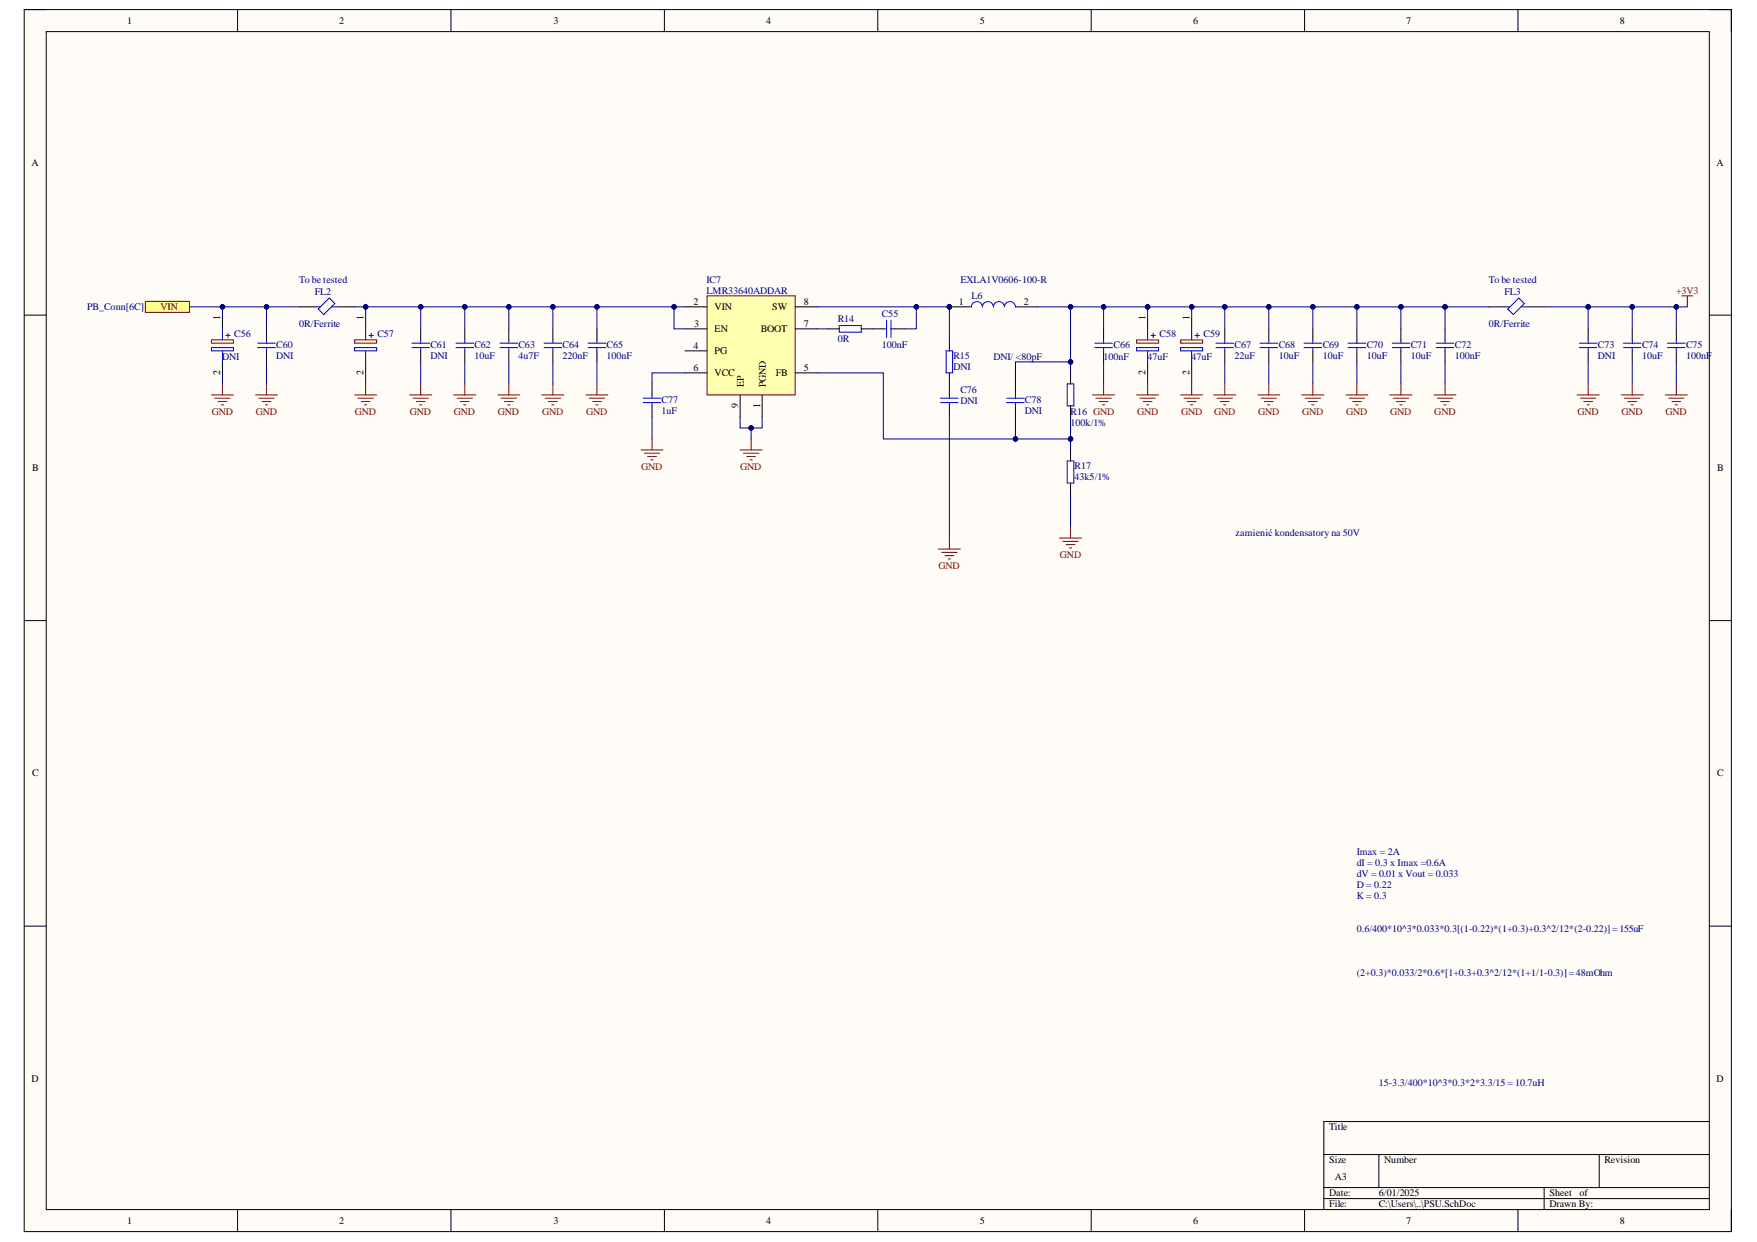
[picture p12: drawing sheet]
<svg xmlns="http://www.w3.org/2000/svg" width="297mm" height="210mm" viewBox="0 0 297 210" stroke-linecap="round" stroke-linejoin="round" font-family="sans-serif">
<defs><g id="words">
<g font-size="1.7">
<text x="21.5" y="4.1">1</text>
<text x="57.4" y="4.1">2</text>
<text x="93.6" y="4.1">3</text>
<text x="129.5" y="4.1">4</text>
<text x="165.7" y="4.1">5</text>
<text x="201.7" y="4.1">6</text>
<text x="237.7" y="4.1">7</text>
<text x="273.9" y="4.1">8</text>
<text x="5.3" y="28">A</text>
<text x="290.2" y="28">A</text>
<text x="117.3" y="51.5">2</text>
<text x="120.8" y="52.4">VIN</text>
<text x="130.6" y="52.4">SW</text>
<text x="135.9" y="51.5">8</text>
<text x="162.1" y="51.5">1</text>
<text x="173.1" y="51.5">2</text>
<text x="37.2" y="54.1" transform="rotate(-90 37.2 54.1)">1</text>
<text x="61.4" y="54.1" transform="rotate(-90 61.4 54.1)">1</text>
<text x="117.3" y="58.9">4</text>
<text x="117.4" y="55.2">3</text>
<text x="120.8" y="56.1">EN</text>
<text x="120.8" y="59.9">PG</text>
<text x="128.6" y="56.1">BOOT</text>
<text x="135.9" y="55.2">7</text>
<text x="193.7" y="54.1" transform="rotate(-90 193.7 54.1)">1</text>
<text x="201.1" y="54.1" transform="rotate(-90 201.1 54.1)">1</text>
<text x="37.2" y="63.4" transform="rotate(-90 37.2 63.4)">2</text>
<text x="61.4" y="63.4" transform="rotate(-90 61.4 63.4)">2</text>
<text x="117.3" y="62.6">6</text>
<text x="120.8" y="63.6">VCC</text>
<text x="125.7" y="65.4" transform="rotate(-90 125.7 65.4)">EP</text>
<text x="129.5" y="65.4" transform="rotate(-90 129.5 65.4)">PGND</text>
<text x="131.1" y="63.6">FB</text>
<text x="135.9" y="62.6">5</text>
<text x="193.7" y="63.4" transform="rotate(-90 193.7 63.4)">2</text>
<text x="201.1" y="63.4" transform="rotate(-90 201.1 63.4)">2</text>
<text x="124.8" y="69" transform="rotate(-90 124.8 69)">9</text>
<text x="128.5" y="68.9" transform="rotate(-90 128.5 68.9)">1</text>
<text x="5.4" y="79.6">B</text>
<text x="290.3" y="79.6">B</text>
<text x="5.4" y="131.2">C</text>
<text x="290.3" y="131.2">C</text>
<text x="5.3" y="182.9">D</text>
<text x="290.2" y="182.9">D</text>
<text x="224.7" y="191">Title</text>
<text x="224.7" y="196.6">Size</text>
<text x="234" y="196.6">Number</text>
<text x="271.3" y="196.6">Revision</text>
<text x="224.7" y="202.1">Date:</text>
<text x="225.7" y="199.4">A3</text>
<text x="233.1" y="202.1">6/01/2025</text>
<text x="261.9" y="202.1">Sheet</text>
<text x="267" y="202.1">of</text>
<text x="21.5" y="206.8">1</text>
<text x="57.4" y="206.8">2</text>
<text x="93.6" y="206.8">3</text>
<text x="129.5" y="206.8">4</text>
<text x="165.7" y="206.8">5</text>
<text x="201.7" y="206.8">6</text>
<text x="224.7" y="204">File:</text>
<text x="233.1" y="204">C:\Users\..\PSU.SchDoc</text>
<text x="237.7" y="206.8">7</text>
<text x="261.9" y="204">Drawn By:</text>
<text x="273.9" y="206.8">8</text>
</g>
<g font-size="1.7" fill="#000080">
<text x="50.6" y="47.8">To be tested</text>
<text x="119.5" y="47.8">IC7</text>
<text x="162.4" y="47.8">EXLA1V0606-100-R</text>
<text x="251.7" y="47.8">To be tested</text>
<text x="14.7" y="52.4">PB_Conn[6C]</text>
<text x="53.2" y="49.8">FL2</text>
<text x="119.5" y="49.6">LMR33640ADDAR</text>
<text x="149.1" y="53.5">C55</text>
<text x="164.2" y="50.6">L6</text>
<text x="254.3" y="49.8">FL3</text>
<text x="39.6" y="56.9">C56</text>
<text x="46.7" y="58.8">C60</text>
<text x="50.6" y="55.2">0R/Ferrite</text>
<text x="63.8" y="56.9">C57</text>
<text x="72.8" y="58.8">C61</text>
<text x="80.2" y="58.8">C62</text>
<text x="87.7" y="58.8">C63</text>
<text x="95.1" y="58.8">C64</text>
<text x="102.5" y="58.8">C65</text>
<text x="141.6" y="57.8">0R</text>
<text x="141.6" y="54.4">R14</text>
<text x="149.1" y="58.8">100nF</text>
<text x="188.3" y="58.8">C66</text>
<text x="196" y="56.9">C58</text>
<text x="203.5" y="56.9">C59</text>
<text x="208.7" y="58.8">C67</text>
<text x="216.2" y="58.8">C68</text>
<text x="223.6" y="58.8">C69</text>
<text x="231.1" y="58.8">C70</text>
<text x="238.5" y="58.8">C71</text>
<text x="246" y="58.8">C72</text>
<text x="251.7" y="55.2">0R/Ferrite</text>
<text x="270.2" y="58.8">C73</text>
<text x="277.6" y="58.8">C74</text>
<text x="285" y="58.8">C75</text>
<text x="37.6" y="60.8">DNI</text>
<text x="46.7" y="60.6">DNI</text>
<text x="72.8" y="60.6">DNI</text>
<text x="80.2" y="60.6">10uF</text>
<text x="87.7" y="60.6">4u7F</text>
<text x="95.1" y="60.6">220nF</text>
<text x="102.5" y="60.6">100nF</text>
<text x="161.2" y="62.5">DNI</text>
<text x="161.2" y="60.6">R15</text>
<text x="167.9" y="60.8">DNI/ &lt;80pF</text>
<text x="186.6" y="60.8">100nF</text>
<text x="194" y="60.8">47uF</text>
<text x="201.5" y="60.8">47uF</text>
<text x="208.7" y="60.6">22uF</text>
<text x="216.2" y="60.6">10uF</text>
<text x="223.6" y="60.6">10uF</text>
<text x="231.1" y="60.6">10uF</text>
<text x="238.5" y="60.6">10uF</text>
<text x="246" y="60.6">100nF</text>
<text x="270.2" y="60.6">DNI</text>
<text x="277.6" y="60.6">10uF</text>
<text x="285" y="60.6">100nF</text>
<text x="111.9" y="69.9">1uF</text>
<text x="111.9" y="68.1">C77</text>
<text x="162.4" y="68.2">DNI</text>
<text x="162.4" y="66.4">C76</text>
<text x="173.3" y="69.9">DNI</text>
<text x="173.3" y="68.1">C78</text>
<text x="181" y="71.9">100k/1%</text>
<text x="181" y="70.1">R16 GND</text>
<text x="181.7" y="81.1">43k5/1%</text>
<text x="181.7" y="79.2">R17</text>
<text x="208.9" y="90.5">zamienić kondensatory na 50V</text>
<text x="229.4" y="146.3">dI = 0.3 x Imax =0.6A</text>
<text x="229.4" y="144.5">Imax = 2A</text>
<text x="229.4" y="148.2">dV = 0.01 x Vout = 0.033</text>
<text x="229.4" y="151.9">K = 0.3</text>
<text x="229.4" y="150.1">D = 0.22</text>
<text x="229.4" y="157.5">0.6/400*10^3*0.033*0.3[(1-0.22)*(1+0.3)+0.3^2/12*(2-0.22)]=155uF</text>
<text x="229.4" y="164.9">(2+0.3)*0.033/2*0.6*[1+0.3+0.3^2/12*(1+1/1-0.3)]=48mOhm</text>
<text x="233.1" y="183.5">15-3.3/400*10^3*0.3*2*3.3/15 = 10.7uH</text>
</g>
<g font-size="1.7" fill="#800000">
<text x="27.2" y="52.4">VIN</text>
<text x="283.4" y="49.6">+3V3</text>
<text x="35.8" y="70.1">GND</text>
<text x="43.2" y="70.1">GND</text>
<text x="60" y="70.1">GND</text>
<text x="69.3" y="70.1">GND</text>
<text x="76.7" y="70.1">GND</text>
<text x="84.2" y="70.1">GND</text>
<text x="91.6" y="70.1">GND</text>
<text x="99.1" y="70.1">GND</text>
<text x="192.2" y="70.1">GND</text>
<text x="199.7" y="70.1">GND</text>
<text x="205.3" y="70.1">GND</text>
<text x="212.7" y="70.1">GND</text>
<text x="220.2" y="70.1">GND</text>
<text x="227.6" y="70.1">GND</text>
<text x="235" y="70.1">GND</text>
<text x="242.5" y="70.1">GND</text>
<text x="266.7" y="70.1">GND</text>
<text x="274.1" y="70.1">GND</text>
<text x="281.6" y="70.1">GND</text>
<text x="108.4" y="79.4">GND</text>
<text x="125.1" y="79.4">GND</text>
<text x="179.2" y="94.3">GND</text>
<text x="158.6" y="96.1">GND</text>
</g>
</g></defs>
<path d="M4.1 1.6h288.6v206.5h-288.6z" fill-rule="evenodd" fill="#fffcf8"/>
<path d="M4.1 1.6h288.6v206.5h-288.6z" fill="none" stroke="#000" stroke-width=".17"/>
<path d="M7.8 5.3h281.2v199.1h-281.2z" fill-rule="evenodd" fill="#fffcf8"/>
<g fill="none" stroke="#000" stroke-width=".17">
<path d="M4.1 1.6h3.7M7.8 5.3h281.2v199.1h-281.2zM40.2 1.6v3.7M76.2 1.6v3.7M112.3 1.6v3.7M148.4 1.6v3.7M184.5 1.6v3.7M220.6 1.6v3.7M256.6 1.6v3.7M289 1.6h3.7v3.7M4.1 53.3h3.7M289 53.3h3.7"/>
<path d="M4.1 104.9h3.7M289 104.9h3.7M4.1 156.5h3.7M289 156.5h3.7M223.8 195.1h65.2M233.1 195.1v5.6M270.4 195.1v5.6M289 189.5h-65.2v14.9M40.2 204.4v3.7M76.2 204.4v3.7M112.3 204.4v3.7M148.4 204.4v3.7"/>
<path d="M184.5 204.4v3.7M220.6 204.4v3.7M223.8 200.7h65.2M223.8 202.6h65.2M256.6 204.4v3.7M261 200.7v3.7M292.7 204.4v3.7"/>
</g>
<path d="M119.5 50h14.9v16.7h-14.9z" fill-rule="evenodd" fill="#ffffb0"/>
<path d="M119.5 50h14.9v16.7h-14.9z" fill="none" stroke="#800000" stroke-width=".17"/>
<g fill="none" stroke="#000" stroke-width=".17">
<path d="M93.5 55.6v1.8M93.5 59.3v1.9M100.9 55.6v1.8M100.9 59.3v1.9M115.8 51.9h3.7M115.8 55.6h3.7M115.8 59.3h3.7M134.4 51.9h3.8M134.4 55.6h3.8M115.8 63h3.7M125.1 66.7v3.8M128.8 66.7v3.8"/>
<path d="M134.4 63h3.8"/>
</g>
<path d="M92 58h3M92 58.7h3M93.5 57.4v.6M93.5 58.7v.6M99.4 58h3M99.4 58.7h3M100.9 57.4v.6M100.9 58.7v.6" fill="none" stroke="#00f" stroke-width=".17"/>
<path d="M60 57.4h3.7v.6h-3.7z" fill-rule="evenodd" fill="#ffffb0"/>
<g fill="none" stroke="#800000" stroke-width=".17">
<path d="M60 57.4h3.7v.6h-3.7zM60 66.7h3.7M60.5 67.3h2.6M61.1 67.9h1.5M61.6 68.4h.4M61.8 64.9v1.8M69.3 66.7h3.7M69.8 67.3h2.6M70.4 67.9h1.5M70.9 68.4h.4M71.1 64.9v1.8M76.7 66.7h3.7"/>
<path d="M77.3 67.3h2.6M77.8 67.9h1.5M78.4 68.4h.4M78.6 64.9v1.8M84.2 66.7h3.7M84.7 67.3h2.6M85.3 67.9h1.5M85.8 68.4h.4M86 64.9v1.8M91.6 66.7h3.7M92.2 67.3h2.6M92.7 67.9h1.5"/>
<path d="M93.3 68.4h.4M93.5 64.9v1.8M99.1 66.7h3.7M99.6 67.3h2.6M100.2 67.9h1.5M100.7 68.4h.4M100.9 64.9v1.8"/>
</g>
<g fill="none" stroke="#000" stroke-width=".17">
<path d="M61.8 53.7v1.9M71.1 55.6v1.8M71.1 59.3v1.9M78.6 55.6v1.8M78.6 59.3v1.9M86 55.6v1.8M86 59.3v1.9M186.6 55.6v1.8M186.6 59.3v1.9M207.1 55.6v1.8M207.1 59.3v1.9M214.5 55.6v1.8"/>
<path d="M214.5 59.3v1.9M221.9 55.6v1.8M221.9 59.3v1.9M229.4 55.6v1.8M229.4 59.3v1.9M236.8 55.6v1.8M236.8 59.3v1.9M244.3 55.6v1.8M244.3 59.3v1.9M61.8 61.2v1.8"/>
</g>
<g fill="none" stroke="#00f" stroke-width=".17">
<path d="M60 58.7h3.7v.6h-3.7zM61.8 55.6v1.8M61.8 59.3v1.9M62.4 56.7h.7M62.7 56.3v.8M69.6 58.7h3M69.6 58h3M71.1 57.4v.6M71.1 58.7v.6M77.1 58.7h3M77.1 58h3M78.6 57.4v.6"/>
<path d="M78.6 58.7v.6M84.5 58.7h3M84.5 58h3M86 57.4v.6M86 58.7v.6M185.1 58.7h3M185.1 58h3M186.6 57.4v.6M186.6 58.7v.6M205.6 58.7h2.9M205.6 58h2.9M207.1 57.4v.6"/>
<path d="M207.1 58.7v.6M213 58.7h3M213 58h3M214.5 57.4v.6M214.5 58.7v.6M220.5 58.7h2.9M220.5 58h2.9M221.9 57.4v.6M221.9 58.7v.6M227.9 58.7h3M227.9 58h3M229.4 57.4v.6"/>
<path d="M229.4 58.7v.6M235.4 58.7h2.9M235.4 58h2.9M236.8 57.4v.6M236.8 58.7v.6M242.8 58.7h3M242.8 58h3M244.3 57.4v.6M244.3 58.7v.6"/>
</g>
<circle cx="160.5" cy="51.9" r=".37" fill="#000080"/>
<circle cx="160.5" cy="51.9" r=".37" fill="none" stroke="#000080" stroke-width=".17"/>
<path d="M160.5 51.9h3.7" fill="none" stroke="#000" stroke-width=".17"/>
<circle cx="160.5" cy="51.9" r=".37" fill="#000080"/>
<circle cx="160.5" cy="51.9" r=".37" fill="none" stroke="#000080" stroke-width=".17"/>
<g fill="none" stroke="#000" stroke-width=".17">
<path d="M140 55.6h1.9M145.6 55.6h3.7M151.2 55.6h1.9M160.5 57.4v1.9M171.7 51.9h3.7M110.2 64.9v1.8M110.2 68.6v1.9M160.5 63v3.7M160.5 68.6v1.9M171.7 64.9v1.8M171.7 68.6v1.9M181 63v1.9"/>
<path d="M181 68.6v1.9M181 76v1.9M181 81.6v1.9"/>
</g>
<g fill="none" stroke="#00f" stroke-width=".17">
<path d="M141.9 55h3.7v1.1h-3.7zM149.3 55.6h.6M149.9 54.1v3M150.6 54.1v3M150.6 55.6h.6M159.9 59.3h1.2v3.7h-1.2zM164.2 51.9a.93 .93 0 0 1 1-.9 .93 .93 0 0 1 .9 .9 .93 .93 0 0 1 .9-.9 .93 .93 0 0 1 .9 .9 .93 .93 0 0 1 1-.9 .93 .93 0 0 1 .9 .9 .93 .93 0 0 1 .9-.9 .93 .93 0 0 1 1 .9M108.7 67.3h3M108.7 68h3M110.2 66.7v.6M110.2 68v.6M159 67.3h3"/>
<path d="M159 68h3M160.5 66.7v.6M160.5 68v.6M170.2 67.3h3M170.2 68h3M171.7 66.7v.6M171.7 68v.6M180.4 64.9h1.1v3.7h-1.1zM180.4 77.9h1.1v3.7h-1.1z"/>
</g>
<g fill="none" stroke="#800000" stroke-width=".17">
<path d="M284.3 50h1.9M285.3 50v1.9M108.4 76h3.7M108.9 76.6h2.6M109.5 77.2h1.5M110 77.7h.4M110.2 74.2v1.8M125.1 76h3.7M125.7 76.6h2.6M126.2 77.2h1.5M126.8 77.7h.4M127 74.2v1.8"/>
<path d="M184.7 66.7h3.7M185.3 67.3h2.6M185.8 67.9h1.5M186.4 68.4h.4M186.6 64.9v1.8M192.2 66.7h3.7M192.7 67.3h2.6M193.3 67.9h1.5M193.8 68.4h.4M194 64.9v1.8M199.6 66.7h3.7M200.2 67.3h2.6"/>
<path d="M200.7 67.9h1.5M201.3 68.4h.4M201.5 64.9v1.8M205.2 66.7h3.7M205.7 67.3h2.7M206.3 67.9h1.5M206.9 68.4h.3M207.1 64.9v1.8M212.6 66.7h3.8M213.2 67.3h2.6M213.8 67.9h1.4M214.3 68.4h.4"/>
<path d="M214.5 64.9v1.8M220.1 66.7h3.7M220.6 67.3h2.6M221.2 67.9h1.5M221.8 68.4h.3M221.9 64.9v1.8M227.5 66.7h3.8M228.1 67.3h2.6M228.7 67.9h1.4M229.2 68.4h.4M229.4 64.9v1.8M235 66.7h3.7"/>
<path d="M235.5 67.3h2.7M236.1 67.9h1.5M236.7 68.4h.3M236.8 64.9v1.8M242.4 66.7h3.8M243 67.3h2.6M243.5 67.9h1.5M244.1 68.4h.4M244.3 64.9v1.8M158.6 92.8h3.8M159.2 93.3h2.6M159.8 93.9h1.4"/>
<path d="M160.3 94.5h.4M160.5 90.9v1.9M179.1 90.9h3.7M179.7 91.5h2.6M180.2 92h1.5M180.8 92.6h.4M181 89.1v1.8"/>
</g>
<path d="M24.6 50.9h7.4v1.9h-7.4z" fill-rule="evenodd" fill="#ffff80"/>
<path d="M24.6 50.9h7.4v1.9h-7.4z" fill="none" stroke="#800000" stroke-width=".17"/>
<path d="M192.2 57.4h3.7v.6h-3.7z" fill-rule="evenodd" fill="#ffffb0"/>
<path d="M192.2 57.4h3.7v.6h-3.7z" fill="none" stroke="#800000" stroke-width=".17"/>
<path d="M194 53.7v1.9M194 61.2v1.8" fill="none" stroke="#000" stroke-width=".17"/>
<path d="M192.2 58.7h3.7v.6h-3.7zM194 55.6v1.8M194 59.3v1.9M194.6 56.7h.7M194.9 56.3v.8" fill="none" stroke="#00f" stroke-width=".17"/>
<path d="M199.6 57.4h3.7v.6h-3.7z" fill-rule="evenodd" fill="#ffffb0"/>
<g fill="none" stroke="#800000" stroke-width=".17">
<path d="M199.6 57.4h3.7v.6h-3.7zM266.6 66.7h3.8M267.2 67.3h2.6M267.8 67.9h1.4M268.3 68.4h.4M268.5 64.9v1.8M274.1 66.7h3.7M274.6 67.3h2.7M275.2 67.9h1.5M275.8 68.4h.3M276 64.9v1.8M281.5 66.7h3.8"/>
<path d="M282.1 67.3h2.6M282.7 67.9h1.4M283.2 68.4h.4M283.4 64.9v1.8"/>
</g>
<path d="M50.6 51.9h2.8M57.2 51.9h2.8M201.5 53.7v1.9M251.7 51.9h2.8M258.3 51.9h2.7M268.5 55.6v1.8M268.5 59.3v1.9M276 55.6v1.8M276 59.3v1.9M283.4 55.6v1.8M283.4 59.3v1.9M201.5 61.2v1.8" fill="none" stroke="#000" stroke-width=".17"/>
<g fill="none" stroke="#00f" stroke-width=".17">
<path d="M53.4 51.9h.8M53.8 52.2l1.9-1.8 .9 .9-1.9 1.9zM56 51.9h1.2M199.6 58.7h3.7v.6h-3.7zM201.5 55.6v1.8M201.5 59.3v1.9M202 56.7h.8M202.4 56.3v.8M254.5 51.9h.8M254.9 52.2l1.9-1.8 .9 .9-1.9 1.9zM257.1 51.9h1.2M267 58.7h3"/>
<path d="M267 58h3M268.5 57.4v.6M268.5 58.7v.6M274.5 58.7h2.9M274.5 58h2.9M276 57.4v.6M276 58.7v.6M281.9 58.7h3M281.9 58h3M283.4 57.4v.6M283.4 58.7v.6"/>
</g>
<path d="M35.7 57.4h3.8v.6h-3.8z" fill-rule="evenodd" fill="#ffffb0"/>
<path d="M35.7 57.4h3.8v.6h-3.8zM35.7 66.7h3.8M36.3 67.3h2.6M36.9 67.9h1.5M37.4 68.4h.4M37.6 64.9v1.8M43.2 66.7h3.7M43.8 67.3h2.6M44.3 67.9h1.5M44.9 68.4h.3M45.1 64.9v1.8" fill="none" stroke="#800000" stroke-width=".17"/>
<path d="M37.6 53.7v1.9M45.1 55.6v1.8M45.1 59.3v1.9M37.6 61.2v1.8" fill="none" stroke="#000" stroke-width=".17"/>
<path d="M35.7 58.7h3.8v.6h-3.8zM37.6 55.6v1.8M37.6 59.3v1.9M38.2 56.7h.7M38.5 56.3v.8M43.6 58.7h2.9M43.6 58h2.9M45.1 57.4v.6M45.1 58.7v.6" fill="none" stroke="#00f" stroke-width=".17"/>
<path d="M93.5 51.9h-7.5v3.7" fill="none" stroke="#000080" stroke-width=".17"/>
<circle cx="93.5" cy="51.9" r=".37" fill="#000080"/>
<circle cx="93.5" cy="51.9" r=".37" fill="none" stroke="#000080" stroke-width=".17"/>
<circle cx="86" cy="51.9" r=".37" fill="#000080"/>
<g fill="none" stroke="#000080" stroke-width=".17">
<path d="M86 51.9h-7.4v3.7"/>
<circle cx="86" cy="51.9" r=".37"/>
</g>
<circle cx="86" cy="51.9" r=".37" fill="#000080"/>
<circle cx="86" cy="51.9" r=".37" fill="none" stroke="#000080" stroke-width=".17"/>
<circle cx="78.6" cy="51.9" r=".37" fill="#000080"/>
<g fill="none" stroke="#000080" stroke-width=".17">
<path d="M78.6 51.9h-7.5v3.7"/>
<circle cx="78.6" cy="51.9" r=".37"/>
</g>
<circle cx="78.6" cy="51.9" r=".37" fill="#000080"/>
<circle cx="78.6" cy="51.9" r=".37" fill="none" stroke="#000080" stroke-width=".17"/>
<circle cx="71.1" cy="51.9" r=".37" fill="#000080"/>
<g fill="none" stroke="#000080" stroke-width=".17">
<path d="M138.2 51.9h22.3M61.8 63v1.9M71.1 61.2v3.7M78.6 61.2v3.7M86 61.2v3.7M93.5 61.2v3.7M100.9 61.2v3.7"/>
<circle cx="71.1" cy="51.9" r=".37"/>
</g>
<circle cx="154.9" cy="51.9" r=".37" fill="#000080"/>
<circle cx="154.9" cy="51.9" r=".37" fill="none" stroke="#000080" stroke-width=".17"/>
<circle cx="160.5" cy="51.9" r=".37" fill="#000080"/>
<g fill="none" stroke="#000080" stroke-width=".17">
<path d="M138.2 55.6h1.8M154.9 51.9v3.7h-1.8"/>
<circle cx="160.5" cy="51.9" r=".37"/>
</g>
<circle cx="154.9" cy="51.9" r=".37" fill="#000080"/>
<g fill="none" stroke="#000080" stroke-width=".17">
<path d="M175.4 51.9h5.6v11.1"/>
<circle cx="154.9" cy="51.9" r=".37"/>
</g>
<circle cx="181" cy="61.2" r=".37" fill="#000080"/>
<circle cx="181" cy="61.2" r=".37" fill="none" stroke="#000080" stroke-width=".17"/>
<circle cx="181" cy="51.9" r=".37" fill="#000080"/>
<g fill="none" stroke="#000080" stroke-width=".17">
<path d="M181 70.5v5.5"/>
<circle cx="181" cy="51.9" r=".37"/>
</g>
<circle cx="181" cy="74.2" r=".37" fill="#000080"/>
<g fill="none" stroke="#000080" stroke-width=".17">
<path d="M138.2 63h11.1v11.2h31.7"/>
<circle cx="181" cy="74.2" r=".37"/>
</g>
<circle cx="181" cy="74.2" r=".37" fill="#000080"/>
<circle cx="181" cy="74.2" r=".37" fill="none" stroke="#000080" stroke-width=".17"/>
<circle cx="171.7" cy="74.2" r=".37" fill="#000080"/>
<g fill="none" stroke="#000080" stroke-width=".17">
<path d="M181 61.2h-9.3v3.7"/>
<circle cx="171.7" cy="74.2" r=".37"/>
</g>
<circle cx="181" cy="61.2" r=".37" fill="#000080"/>
<g fill="none" stroke="#000080" stroke-width=".17">
<path d="M171.7 70.5v3.7"/>
<circle cx="181" cy="61.2" r=".37"/>
</g>
<circle cx="171.7" cy="74.2" r=".37" fill="#000080"/>
<g fill="none" stroke="#000080" stroke-width=".17">
<path d="M181 51.9h5.6v3.7"/>
<circle cx="171.7" cy="74.2" r=".37"/>
</g>
<circle cx="186.6" cy="51.9" r=".37" fill="#000080"/>
<circle cx="186.6" cy="51.9" r=".37" fill="none" stroke="#000080" stroke-width=".17"/>
<circle cx="181" cy="51.9" r=".37" fill="#000080"/>
<g fill="none" stroke="#000080" stroke-width=".17">
<path d="M186.6 51.9h7.4v1.8"/>
<circle cx="181" cy="51.9" r=".37"/>
</g>
<circle cx="186.6" cy="51.9" r=".37" fill="#000080"/>
<circle cx="186.6" cy="51.9" r=".37" fill="none" stroke="#000080" stroke-width=".17"/>
<circle cx="194" cy="51.9" r=".37" fill="#000080"/>
<g fill="none" stroke="#000080" stroke-width=".17">
<path d="M201.5 51.9v1.8"/>
<circle cx="194" cy="51.9" r=".37"/>
</g>
<circle cx="201.5" cy="51.9" r=".37" fill="#000080"/>
<g fill="none" stroke="#000080" stroke-width=".17">
<path d="M194 51.9h13.1v3.7"/>
<circle cx="201.5" cy="51.9" r=".37"/>
</g>
<circle cx="194" cy="51.9" r=".37" fill="#000080"/>
<circle cx="194" cy="51.9" r=".37" fill="none" stroke="#000080" stroke-width=".17"/>
<circle cx="201.5" cy="51.9" r=".37" fill="#000080"/>
<circle cx="201.5" cy="51.9" r=".37" fill="none" stroke="#000080" stroke-width=".17"/>
<circle cx="207.1" cy="51.9" r=".38" fill="#000080"/>
<g fill="none" stroke="#000080" stroke-width=".17">
<path d="M207.1 51.9h7.4v3.7"/>
<circle cx="207.1" cy="51.9" r=".38"/>
</g>
<circle cx="207.1" cy="51.9" r=".38" fill="#000080"/>
<circle cx="207.1" cy="51.9" r=".38" fill="none" stroke="#000080" stroke-width=".17"/>
<circle cx="214.5" cy="51.9" r=".37" fill="#000080"/>
<g fill="none" stroke="#000080" stroke-width=".17">
<path d="M214.5 51.9h7.4v3.7"/>
<circle cx="214.5" cy="51.9" r=".37"/>
</g>
<circle cx="214.5" cy="51.9" r=".37" fill="#000080"/>
<circle cx="214.5" cy="51.9" r=".37" fill="none" stroke="#000080" stroke-width=".17"/>
<circle cx="222" cy="51.9" r=".37" fill="#000080"/>
<g fill="none" stroke="#000080" stroke-width=".17">
<path d="M221.9 51.9h7.5v3.7"/>
<circle cx="222" cy="51.9" r=".37"/>
</g>
<circle cx="222" cy="51.9" r=".37" fill="#000080"/>
<circle cx="222" cy="51.9" r=".37" fill="none" stroke="#000080" stroke-width=".17"/>
<circle cx="229.4" cy="51.9" r=".37" fill="#000080"/>
<g fill="none" stroke="#000080" stroke-width=".17">
<path d="M229.4 51.9h7.4v3.7"/>
<circle cx="229.4" cy="51.9" r=".37"/>
</g>
<circle cx="229.4" cy="51.9" r=".37" fill="#000080"/>
<circle cx="229.4" cy="51.9" r=".37" fill="none" stroke="#000080" stroke-width=".17"/>
<circle cx="236.8" cy="51.9" r=".37" fill="#000080"/>
<g fill="none" stroke="#000080" stroke-width=".17">
<path d="M244.3 51.9v3.7"/>
<circle cx="236.8" cy="51.9" r=".37"/>
</g>
<circle cx="244.3" cy="51.9" r=".38" fill="#000080"/>
<g fill="none" stroke="#000080" stroke-width=".17">
<path d="M110.2 70.5v3.7M115.8 63h-5.6v1.9M127 72.3v1.9M186.6 61.2v3.7M194 63v1.9M201.5 63v1.9M207.1 61.2v3.7M214.5 61.2v3.7M221.9 61.2v3.7M229.4 61.2v3.7M236.8 61.2v3.7M244.3 61.2v3.7"/>
<path d="M181 83.5v5.6"/>
<circle cx="244.3" cy="51.9" r=".38"/>
</g>
<circle cx="127" cy="72.3" r=".37" fill="#000080"/>
<g fill="none" stroke="#000080" stroke-width=".17">
<path d="M125.1 70.5v1.8h3.7v-1.8"/>
<circle cx="127" cy="72.3" r=".37"/>
</g>
<circle cx="127" cy="72.3" r=".37" fill="#000080"/>
<g fill="none" stroke="#000080" stroke-width=".17">
<path d="M160.5 51.9v5.5"/>
<circle cx="127" cy="72.3" r=".37"/>
</g>
<circle cx="160.5" cy="51.9" r=".37" fill="#000080"/>
<g fill="none" stroke="#000080" stroke-width=".17">
<path d="M60 51.9h11.1M160.5 70.5v20.4"/>
<circle cx="160.5" cy="51.9" r=".37"/>
</g>
<circle cx="61.8" cy="51.9" r=".37" fill="#000080"/>
<circle cx="61.8" cy="51.9" r=".37" fill="none" stroke="#000080" stroke-width=".17"/>
<circle cx="71.1" cy="51.9" r=".37" fill="#000080"/>
<g fill="none" stroke="#000080" stroke-width=".17">
<path d="M61.8 51.9v1.8"/>
<circle cx="71.1" cy="51.9" r=".37"/>
</g>
<circle cx="61.8" cy="51.9" r=".37" fill="#000080"/>
<g fill="none" stroke="#000080" stroke-width=".17">
<path d="M268.5 51.9h7.5v3.7"/>
<circle cx="61.8" cy="51.9" r=".37"/>
</g>
<circle cx="268.5" cy="51.9" r=".37" fill="#000080"/>
<circle cx="268.5" cy="51.9" r=".37" fill="none" stroke="#000080" stroke-width=".17"/>
<circle cx="275.9" cy="51.9" r=".38" fill="#000080"/>
<g fill="none" stroke="#000080" stroke-width=".17">
<path d="M283.4 51.9v3.7"/>
<circle cx="275.9" cy="51.9" r=".38"/>
</g>
<circle cx="283.4" cy="51.9" r=".37" fill="#000080"/>
<g fill="none" stroke="#000080" stroke-width=".17">
<path d="M236.8 51.9h14.9M268.5 61.2v3.7M276 61.2v3.7M283.4 61.2v3.7"/>
<circle cx="283.4" cy="51.9" r=".37"/>
</g>
<circle cx="236.8" cy="51.9" r=".37" fill="#000080"/>
<circle cx="236.8" cy="51.9" r=".37" fill="none" stroke="#000080" stroke-width=".17"/>
<circle cx="244.3" cy="51.9" r=".38" fill="#000080"/>
<g fill="none" stroke="#000080" stroke-width=".17">
<path d="M261 51.9h7.5v3.7"/>
<circle cx="244.3" cy="51.9" r=".38"/>
</g>
<circle cx="268.5" cy="51.9" r=".37" fill="#000080"/>
<g fill="none" stroke="#000080" stroke-width=".17">
<path d="M276 51.9h9.3"/>
<circle cx="268.5" cy="51.9" r=".37"/>
</g>
<circle cx="275.9" cy="51.9" r=".38" fill="#000080"/>
<circle cx="275.9" cy="51.9" r=".38" fill="none" stroke="#000080" stroke-width=".17"/>
<circle cx="283.4" cy="51.9" r=".37" fill="#000080"/>
<g fill="none" stroke="#000080" stroke-width=".17">
<path d="M32 51.9h13.1M37.6 63v1.9M45.1 61.2v3.7"/>
<circle cx="283.4" cy="51.9" r=".37"/>
</g>
<circle cx="45.1" cy="51.9" r=".37" fill="#000080"/>
<circle cx="45.1" cy="51.9" r=".37" fill="none" stroke="#000080" stroke-width=".17"/>
<circle cx="37.6" cy="51.9" r=".37" fill="#000080"/>
<g fill="none" stroke="#000080" stroke-width=".17">
<path d="M37.6 51.9v1.8"/>
<circle cx="37.6" cy="51.9" r=".37"/>
</g>
<circle cx="37.6" cy="51.9" r=".37" fill="#000080"/>
<g fill="none" stroke="#000080" stroke-width=".17">
<path d="M50.6 51.9h-5.5v3.7"/>
<circle cx="37.6" cy="51.9" r=".37"/>
</g>
<circle cx="45.1" cy="51.9" r=".37" fill="#000080"/>
<g fill="none" stroke="#000080" stroke-width=".17">
<path d="M115.8 51.9h-22.3v3.7"/>
<circle cx="45.1" cy="51.9" r=".37"/>
</g>
<circle cx="93.5" cy="51.9" r=".37" fill="#000080"/>
<circle cx="93.5" cy="51.9" r=".37" fill="none" stroke="#000080" stroke-width=".17"/>
<circle cx="100.9" cy="51.9" r=".37" fill="#000080"/>
<circle cx="100.9" cy="51.9" r=".37" fill="none" stroke="#000080" stroke-width=".17"/>
<circle cx="113.9" cy="51.9" r=".37" fill="#000080"/>
<g fill="none" stroke="#000080" stroke-width=".17">
<path d="M100.9 51.9v3.7"/>
<circle cx="113.9" cy="51.9" r=".37"/>
</g>
<circle cx="100.9" cy="51.9" r=".37" fill="#000080"/>
<g fill="none" stroke="#000080" stroke-width=".17">
<path d="M114 51.9v3.7h1.8"/>
<circle cx="100.9" cy="51.9" r=".37"/>
</g>
<circle cx="113.9" cy="51.9" r=".37" fill="#000080"/>
<circle cx="113.9" cy="51.9" r=".37" fill="none" stroke="#000080" stroke-width=".17"/>
<use href="#words"/>
</svg>
